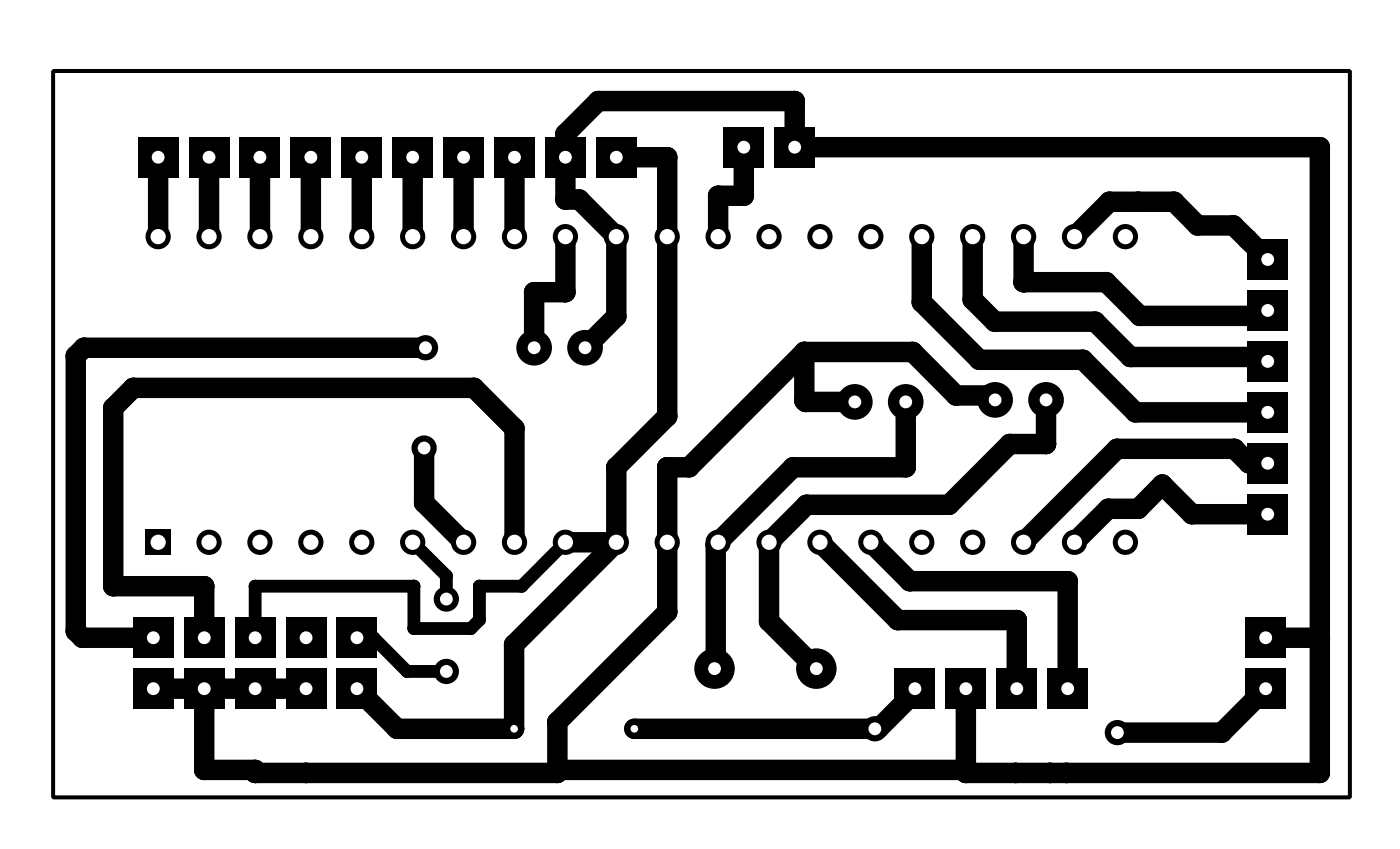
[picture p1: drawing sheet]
<svg xmlns="http://www.w3.org/2000/svg" width="70mm" height="42mm" viewBox="0 0 70 42" stroke-linecap="round" stroke-linejoin="round" font-family="sans-serif">
<g fill="none" stroke="#000" stroke-width="1">
<path d="M7.9 7.8v4M10.4 7.8v4M13 7.8v4M15.5 7.8v4M18 7.8v4M20.6 7.8v4M21.2 17.3h-17l-.4 .4v13.8l.3 .3h3.5M23.1 7.8v4M25.7 7.8v4M28.2 11.8v2.8h-1.6v2.7M29.2 17.3l1.5-1.5v-4l-1.8-1.9h-.7v-3.2l1.6-1.7h9.8v2.3h26.2v31.2h-17.6v-4.2M30.7 7.8h2.6v13l-2.6 2.5v3.7"/>
<path d="M37.1 7.3v2.5h-1.3v2M40.1 17.5l-5.7 5.8h-1.1v7.2l-5.5 5.5v2.5h-15.1v-.1h-2.5v-4.1M40.1 17.5v2.5h.1h2.4M40.1 17.5h5.4l2.2 2.2h1.7l.2 .2M46 11.8v3.3l2.9 2.8h5.1l2.6 2.7h6.6M48.5 11.8v3.1l1.1 1.1h5l1.8 1.8h6.6l.2 .2M51.1 11.8v2.3h4.1l1.7 1.6h6.1l.2-.2M52.2 19.9v2.2h-1.8l-3.1 3.1h-7.1l-1.8 1.8v4l2.3 2.3M53.6 11.8l1.7-1.7h3.3l1.1 1.1h1.8l1.7 1.7M7.6 34.3h7.7M21.2 22.3v2.8l1.9 1.9M25.7 27v-5.6l-2.1-2.1h-17l-1 1v8.9h4.6v2.6"/>
<path d="M27.8 38.4h20.4M28.2 27h2.5M30.7 27l-5.1 5.1v4.2h-5.8l-2-2M40.9 27l3.9 3.9h5.9v3.4M43.4 27l2 2h7.9v5.3M45.2 20v3.3h-5.6l-3.9 3.9-.1 6.1M45.6 34.3v.2l-1.8 1.8h-12.2M63.1 31.8h2.7M63.1 34.3l-2.1 2.2h-5.3M63.2 25.6h-3.7l-1.5-1.4-1.2 1.2h-1.5l-1.7 1.6M63.2 23.1h-.9l-.7-.7h-5.9l-4.6 4.6"/>
</g>
<g fill="#000">
<circle cx="3.8" cy="17.7" r=".51"/>
<circle cx="4.2" cy="17.3" r=".51"/>
<circle cx="6.6" cy="19.3" r=".51"/>
<circle cx="21.2" cy="17.3" r=".63"/>
<circle cx="23.6" cy="19.3" r=".51"/>
<circle cx="26.6" cy="14.6" r=".51"/>
<circle cx="28.2" cy="14.6" r=".51"/>
<circle cx="28.2" cy="9.9" r=".51"/>
<circle cx="28.2" cy="6.7" r=".51"/>
<circle cx="28.9" cy="9.9" r=".51"/>
<circle cx="29.8" cy="5" r=".51"/>
<circle cx="30.7" cy="15.8" r=".51"/>
<circle cx="33.3" cy="7.8" r=".51"/>
<circle cx="35.8" cy="9.8" r=".51"/>
<circle cx="37.1" cy="9.8" r=".51"/>
<circle cx="39.6" cy="5" r=".51"/>
<circle cx="40.1" cy="17.5" r=".51"/>
<circle cx="40.1" cy="20" r=".51"/>
<circle cx="45.5" cy="17.5" r=".51"/>
<circle cx="46" cy="15.1" r=".51"/>
<circle cx="47.7" cy="19.7" r=".51"/>
<circle cx="48.5" cy="14.9" r=".51"/>
<circle cx="48.9" cy="17.9" r=".51"/>
<circle cx="49.4" cy="19.7" r=".51"/>
<circle cx="49.6" cy="16" r=".51"/>
<circle cx="51.1" cy="14.1" r=".51"/>
<circle cx="54" cy="17.9" r=".51"/>
<circle cx="54.6" cy="16" r=".51"/>
<circle cx="55.2" cy="14.1" r=".51"/>
<circle cx="55.3" cy="10.1" r=".51"/>
<circle cx="56.4" cy="17.8" r=".51"/>
<circle cx="56.8" cy="10.1" r=".51"/>
<circle cx="56.9" cy="15.7" r=".51"/>
<circle cx="58.6" cy="10.1" r=".51"/>
<circle cx="59.7" cy="11.2" r=".51"/>
<circle cx="61.5" cy="11.2" r=".51"/>
<circle cx="62.2" cy="11.9" r=".51"/>
<circle cx="63" cy="15.7" r=".51"/>
<circle cx="63" cy="17.8" r=".51"/>
<circle cx="65.8" cy="7.3" r=".51"/>
<circle cx="3.8" cy="31.5" r=".51"/>
<circle cx="4.1" cy="31.8" r=".51"/>
<circle cx="5.6" cy="29.2" r=".51"/>
<circle cx="5.6" cy="20.3" r=".51"/>
<circle cx="10.2" cy="29.2" r=".51"/>
<circle cx="10.2" cy="38.4" r=".51"/>
<circle cx="12.7" cy="38.4" r=".51"/>
<circle cx="12.7" cy="38.5" r=".51"/>
<circle cx="12.7" cy="29.2" r=".32"/>
<circle cx="15.3" cy="38.5" r=".51"/>
<circle cx="18.6" cy="31.8" r=".32"/>
<circle cx="19.8" cy="36.3" r=".51"/>
<circle cx="20.3" cy="33.5" r=".32"/>
<circle cx="20.6" cy="31.3" r=".32"/>
<circle cx="20.6" cy="29.2" r=".32"/>
<circle cx="21.2" cy="25.1" r=".51"/>
<circle cx="22.3" cy="28.7" r=".32"/>
<circle cx="23.5" cy="31.3" r=".32"/>
<circle cx="23.9" cy="29.2" r=".32"/>
<circle cx="23.9" cy="30.9" r=".32"/>
<circle cx="25.6" cy="32.1" r=".51"/>
<circle cx="25.7" cy="21.4" r=".51"/>
<circle cx="26" cy="29.2" r=".32"/>
<circle cx="27.8" cy="38.5" r=".51"/>
<circle cx="27.8" cy="36" r=".51"/>
<circle cx="27.8" cy="38.4" r=".51"/>
<circle cx="30.7" cy="23.3" r=".51"/>
<circle cx="33.3" cy="30.5" r=".51"/>
<circle cx="33.3" cy="23.3" r=".51"/>
<circle cx="33.3" cy="20.8" r=".51"/>
<circle cx="34.4" cy="23.3" r=".51"/>
<circle cx="35.7" cy="27.2" r=".51"/>
<circle cx="35.7" cy="33.3" r=".51"/>
<circle cx="38.4" cy="31" r=".51"/>
<circle cx="39.6" cy="23.3" r=".51"/>
<circle cx="40.2" cy="20" r=".51"/>
<circle cx="40.2" cy="25.2" r=".51"/>
<circle cx="43.8" cy="36.3" r=".51"/>
<circle cx="44.8" cy="30.9" r=".51"/>
<circle cx="45.2" cy="23.3" r=".51"/>
<circle cx="45.4" cy="29" r=".51"/>
<circle cx="45.6" cy="34.5" r=".51"/>
<circle cx="47.3" cy="25.2" r=".51"/>
<circle cx="48.2" cy="38.4" r=".51"/>
<circle cx="48.2" cy="38.5" r=".51"/>
<circle cx="50.4" cy="22.1" r=".51"/>
<circle cx="50.7" cy="38.5" r=".51"/>
<circle cx="50.7" cy="30.9" r=".51"/>
<circle cx="52.2" cy="22.1" r=".51"/>
<circle cx="52.4" cy="38.5" r=".51"/>
<circle cx="53.2" cy="38.5" r=".51"/>
<circle cx="53.3" cy="29" r=".51"/>
<circle cx="55.3" cy="25.4" r=".51"/>
<circle cx="55.7" cy="22.4" r=".51"/>
<circle cx="56.6" cy="20.6" r=".51"/>
<circle cx="56.8" cy="25.4" r=".51"/>
<circle cx="58" cy="24.2" r=".51"/>
<circle cx="59.5" cy="25.6" r=".51"/>
<circle cx="61" cy="36.5" r=".51"/>
<circle cx="61.6" cy="22.4" r=".51"/>
<circle cx="62.3" cy="23.1" r=".51"/>
<circle cx="65.8" cy="31.8" r=".51"/>
<circle cx="65.8" cy="38.5" r=".51"/>
</g>
<circle cx="51.1" cy="14.1" r=".51" fill="#000"/>
<path d="M17.8 31.8h.8l1.7 1.7h2M20.6 27l1.7 1.7v1.2M28.2 27l-2.2 2.2h-2.1v1.7l-.4 .4h-2.9v-2.1h-7.9v2.6" fill="none" stroke="#000" stroke-width=".64"/>
<circle cx="21.2" cy="17.3" r=".32" fill="#fff"/>
<circle cx="21.2" cy="22.3" r=".63" fill="#000"/>
<circle cx="21.2" cy="22.3" r=".32" fill="#fff"/>
<circle cx="22.3" cy="33.5" r=".63" fill="#000"/>
<circle cx="22.3" cy="33.5" r=".32" fill="#fff"/>
<circle cx="22.3" cy="29.9" r=".63" fill="#000"/>
<circle cx="22.3" cy="29.9" r=".32" fill="#fff"/>
<circle cx="55.7" cy="36.5" r=".63" fill="#000"/>
<circle cx="55.7" cy="36.5" r=".32" fill="#fff"/>
<circle cx="43.6" cy="36.3" r=".63" fill="#000"/>
<circle cx="43.6" cy="36.3" r=".32" fill="#fff"/>
<circle cx="31.6" cy="36.3" r=".51" fill="#000"/>
<circle cx="31.6" cy="36.3" r=".19" fill="#fff"/>
<circle cx="25.6" cy="36.3" r=".51" fill="#000"/>
<circle cx="25.6" cy="36.3" r=".19" fill="#fff"/>
<path d="M7.3 26.4h1.2v1.3h-1.2z" fill="#000"/>
<circle cx="7.9" cy="27" r=".38" fill="#fff"/>
<circle cx="10.4" cy="27" r=".63" fill="#000"/>
<circle cx="10.4" cy="27" r=".38" fill="#fff"/>
<circle cx="13" cy="27" r=".63" fill="#000"/>
<circle cx="13" cy="27" r=".38" fill="#fff"/>
<circle cx="15.5" cy="27" r=".63" fill="#000"/>
<circle cx="15.5" cy="27" r=".38" fill="#fff"/>
<circle cx="18" cy="27" r=".63" fill="#000"/>
<circle cx="18" cy="27" r=".38" fill="#fff"/>
<circle cx="20.6" cy="27" r=".63" fill="#000"/>
<circle cx="20.6" cy="27" r=".38" fill="#fff"/>
<circle cx="23.1" cy="27" r=".63" fill="#000"/>
<circle cx="23.1" cy="27" r=".38" fill="#fff"/>
<circle cx="25.7" cy="27" r=".63" fill="#000"/>
<circle cx="25.7" cy="27" r=".38" fill="#fff"/>
<circle cx="28.2" cy="27" r=".63" fill="#000"/>
<circle cx="28.2" cy="27" r=".38" fill="#fff"/>
<circle cx="30.7" cy="27" r=".63" fill="#000"/>
<circle cx="30.7" cy="27" r=".38" fill="#fff"/>
<circle cx="33.3" cy="27" r=".63" fill="#000"/>
<circle cx="33.3" cy="27" r=".38" fill="#fff"/>
<circle cx="35.8" cy="27" r=".63" fill="#000"/>
<circle cx="35.8" cy="27" r=".38" fill="#fff"/>
<circle cx="38.4" cy="27" r=".63" fill="#000"/>
<circle cx="38.4" cy="27" r=".38" fill="#fff"/>
<circle cx="40.9" cy="27" r=".63" fill="#000"/>
<circle cx="40.9" cy="27" r=".38" fill="#fff"/>
<circle cx="43.4" cy="27" r=".63" fill="#000"/>
<circle cx="43.4" cy="27" r=".38" fill="#fff"/>
<circle cx="46" cy="27" r=".63" fill="#000"/>
<circle cx="46" cy="27" r=".38" fill="#fff"/>
<circle cx="48.5" cy="27" r=".63" fill="#000"/>
<circle cx="48.5" cy="27" r=".38" fill="#fff"/>
<circle cx="51.1" cy="27" r=".63" fill="#000"/>
<circle cx="51.1" cy="27" r=".38" fill="#fff"/>
<circle cx="53.6" cy="27" r=".63" fill="#000"/>
<circle cx="53.6" cy="27" r=".38" fill="#fff"/>
<circle cx="56.1" cy="27" r=".63" fill="#000"/>
<circle cx="56.1" cy="27" r=".38" fill="#fff"/>
<circle cx="56.1" cy="11.8" r=".63" fill="#000"/>
<circle cx="56.1" cy="11.8" r=".38" fill="#fff"/>
<circle cx="53.6" cy="11.8" r=".63" fill="#000"/>
<circle cx="53.6" cy="11.8" r=".38" fill="#fff"/>
<circle cx="51.1" cy="11.8" r=".63" fill="#000"/>
<circle cx="51.1" cy="11.8" r=".38" fill="#fff"/>
<circle cx="48.5" cy="11.8" r=".63" fill="#000"/>
<circle cx="48.5" cy="11.8" r=".38" fill="#fff"/>
<circle cx="46" cy="11.8" r=".63" fill="#000"/>
<circle cx="46" cy="11.8" r=".38" fill="#fff"/>
<circle cx="43.4" cy="11.8" r=".63" fill="#000"/>
<circle cx="43.4" cy="11.8" r=".38" fill="#fff"/>
<circle cx="40.9" cy="11.8" r=".63" fill="#000"/>
<circle cx="40.9" cy="11.8" r=".38" fill="#fff"/>
<circle cx="38.4" cy="11.8" r=".63" fill="#000"/>
<circle cx="38.4" cy="11.8" r=".38" fill="#fff"/>
<circle cx="35.8" cy="11.8" r=".63" fill="#000"/>
<circle cx="35.8" cy="11.8" r=".38" fill="#fff"/>
<circle cx="33.3" cy="11.8" r=".63" fill="#000"/>
<circle cx="33.3" cy="11.8" r=".38" fill="#fff"/>
<circle cx="30.7" cy="11.8" r=".63" fill="#000"/>
<circle cx="30.7" cy="11.8" r=".38" fill="#fff"/>
<circle cx="28.2" cy="11.8" r=".63" fill="#000"/>
<circle cx="28.2" cy="11.8" r=".38" fill="#fff"/>
<circle cx="25.7" cy="11.8" r=".63" fill="#000"/>
<circle cx="25.7" cy="11.8" r=".38" fill="#fff"/>
<circle cx="23.1" cy="11.8" r=".63" fill="#000"/>
<circle cx="23.1" cy="11.8" r=".38" fill="#fff"/>
<circle cx="20.6" cy="11.8" r=".63" fill="#000"/>
<circle cx="20.6" cy="11.8" r=".38" fill="#fff"/>
<circle cx="18" cy="11.8" r=".63" fill="#000"/>
<circle cx="18" cy="11.8" r=".38" fill="#fff"/>
<circle cx="15.5" cy="11.8" r=".63" fill="#000"/>
<circle cx="15.5" cy="11.8" r=".38" fill="#fff"/>
<circle cx="13" cy="11.8" r=".63" fill="#000"/>
<circle cx="13" cy="11.8" r=".38" fill="#fff"/>
<circle cx="10.4" cy="11.8" r=".63" fill="#000"/>
<circle cx="10.4" cy="11.8" r=".38" fill="#fff"/>
<circle cx="7.9" cy="11.8" r=".63" fill="#000"/>
<circle cx="7.9" cy="11.8" r=".38" fill="#fff"/>
<path d="M6.9 6.8h2v2h-2z" fill="#000"/>
<circle cx="7.9" cy="7.8" r=".32" fill="#fff"/>
<path d="M9.4 6.8h2v2h-2z" fill="#000"/>
<circle cx="10.4" cy="7.8" r=".32" fill="#fff"/>
<path d="M12 6.8h2v2h-2z" fill="#000"/>
<circle cx="13" cy="7.8" r=".32" fill="#fff"/>
<path d="M14.5 6.8h2v2h-2z" fill="#000"/>
<circle cx="15.5" cy="7.8" r=".32" fill="#fff"/>
<path d="M17 6.8h2.1v2h-2.1z" fill="#000"/>
<circle cx="18" cy="7.8" r=".32" fill="#fff"/>
<path d="M19.6 6.8h2v2h-2z" fill="#000"/>
<circle cx="20.6" cy="7.8" r=".32" fill="#fff"/>
<path d="M22.1 6.8h2v2h-2z" fill="#000"/>
<circle cx="23.1" cy="7.8" r=".32" fill="#fff"/>
<path d="M24.7 6.8h2v2h-2z" fill="#000"/>
<circle cx="25.7" cy="7.8" r=".32" fill="#fff"/>
<path d="M27.2 6.8h2v2h-2z" fill="#000"/>
<circle cx="28.2" cy="7.8" r=".32" fill="#fff"/>
<path d="M29.7 6.8h2.1v2h-2.1z" fill="#000"/>
<circle cx="30.7" cy="7.8" r=".32" fill="#fff"/>
<path d="M16.8 30.8h2v2h-2z" fill="#000"/>
<circle cx="17.8" cy="31.8" r=".32" fill="#fff"/>
<path d="M14.3 30.8h2v2h-2z" fill="#000"/>
<circle cx="15.3" cy="31.8" r=".32" fill="#fff"/>
<path d="M11.7 30.8h2v2h-2z" fill="#000"/>
<circle cx="12.7" cy="31.8" r=".32" fill="#fff"/>
<path d="M9.2 30.8h2v2h-2z" fill="#000"/>
<circle cx="10.2" cy="31.8" r=".32" fill="#fff"/>
<path d="M6.6 30.8h2.1v2h-2.1z" fill="#000"/>
<circle cx="7.6" cy="31.8" r=".32" fill="#fff"/>
<path d="M6.6 33.3h2.1v2h-2.1z" fill="#000"/>
<circle cx="7.6" cy="34.3" r=".32" fill="#fff"/>
<path d="M9.2 33.3h2v2h-2z" fill="#000"/>
<circle cx="10.2" cy="34.3" r=".32" fill="#fff"/>
<path d="M11.7 33.3h2v2h-2z" fill="#000"/>
<circle cx="12.7" cy="34.3" r=".32" fill="#fff"/>
<path d="M14.3 33.3h2v2h-2z" fill="#000"/>
<circle cx="15.3" cy="34.3" r=".32" fill="#fff"/>
<path d="M16.8 33.3h2v2h-2z" fill="#000"/>
<circle cx="17.8" cy="34.3" r=".32" fill="#fff"/>
<circle cx="35.6" cy="33.3" r="1.01" fill="#000"/>
<circle cx="35.6" cy="33.3" r=".32" fill="#fff"/>
<circle cx="40.7" cy="33.3" r="1.01" fill="#000"/>
<circle cx="40.7" cy="33.3" r=".32" fill="#fff"/>
<circle cx="42.6" cy="20" r=".89" fill="#000"/>
<circle cx="42.6" cy="20" r=".32" fill="#fff"/>
<circle cx="45.2" cy="20" r=".89" fill="#000"/>
<circle cx="45.2" cy="20" r=".32" fill="#fff"/>
<circle cx="52.2" cy="19.9" r=".89" fill="#000"/>
<circle cx="52.2" cy="19.9" r=".32" fill="#fff"/>
<circle cx="49.6" cy="19.9" r=".89" fill="#000"/>
<circle cx="49.6" cy="19.9" r=".32" fill="#fff"/>
<path d="M36.1 6.3h2v2h-2z" fill="#000"/>
<circle cx="37.1" cy="7.3" r=".32" fill="#fff"/>
<path d="M38.6 6.3h2.1v2h-2.1z" fill="#000"/>
<circle cx="39.6" cy="7.3" r=".32" fill="#fff"/>
<circle cx="29.2" cy="17.3" r=".89" fill="#000"/>
<circle cx="29.2" cy="17.3" r=".32" fill="#fff"/>
<circle cx="26.6" cy="17.3" r=".89" fill="#000"/>
<circle cx="26.6" cy="17.3" r=".32" fill="#fff"/>
<path d="M52.3 33.3h2v2h-2z" fill="#000"/>
<circle cx="53.3" cy="34.3" r=".32" fill="#fff"/>
<path d="M49.7 33.3h2v2h-2z" fill="#000"/>
<circle cx="50.7" cy="34.3" r=".32" fill="#fff"/>
<path d="M47.2 33.3h2v2h-2z" fill="#000"/>
<circle cx="48.2" cy="34.3" r=".32" fill="#fff"/>
<path d="M44.6 33.3h2.1v2h-2.1z" fill="#000"/>
<circle cx="45.6" cy="34.3" r=".32" fill="#fff"/>
<path d="M62.2 24.6h2.1v2h-2.1z" fill="#000"/>
<circle cx="63.2" cy="25.6" r=".32" fill="#fff"/>
<path d="M62.2 22.1h2.1v2h-2.1z" fill="#000"/>
<circle cx="63.2" cy="23.1" r=".32" fill="#fff"/>
<path d="M62.2 19.5h2.1v2.1h-2.1z" fill="#000"/>
<circle cx="63.2" cy="20.6" r=".32" fill="#fff"/>
<path d="M62.2 17h2.1v2h-2.1z" fill="#000"/>
<circle cx="63.2" cy="18" r=".32" fill="#fff"/>
<path d="M62.2 14.5h2.1v2h-2.1z" fill="#000"/>
<circle cx="63.2" cy="15.5" r=".32" fill="#fff"/>
<path d="M62.2 11.9h2.1v2h-2.1z" fill="#000"/>
<circle cx="63.2" cy="12.9" r=".32" fill="#fff"/>
<path d="M62.1 33.3h2.1v2h-2.1z" fill="#000"/>
<circle cx="63.1" cy="34.3" r=".32" fill="#fff"/>
<path d="M62.1 30.8h2.1v2h-2.1z" fill="#000"/>
<circle cx="63.1" cy="31.8" r=".32" fill="#fff"/>
<path d="M2.6 3.5h64.7v36.3h-64.7z" fill="none" stroke="#000" stroke-width=".2"/>
</svg>
